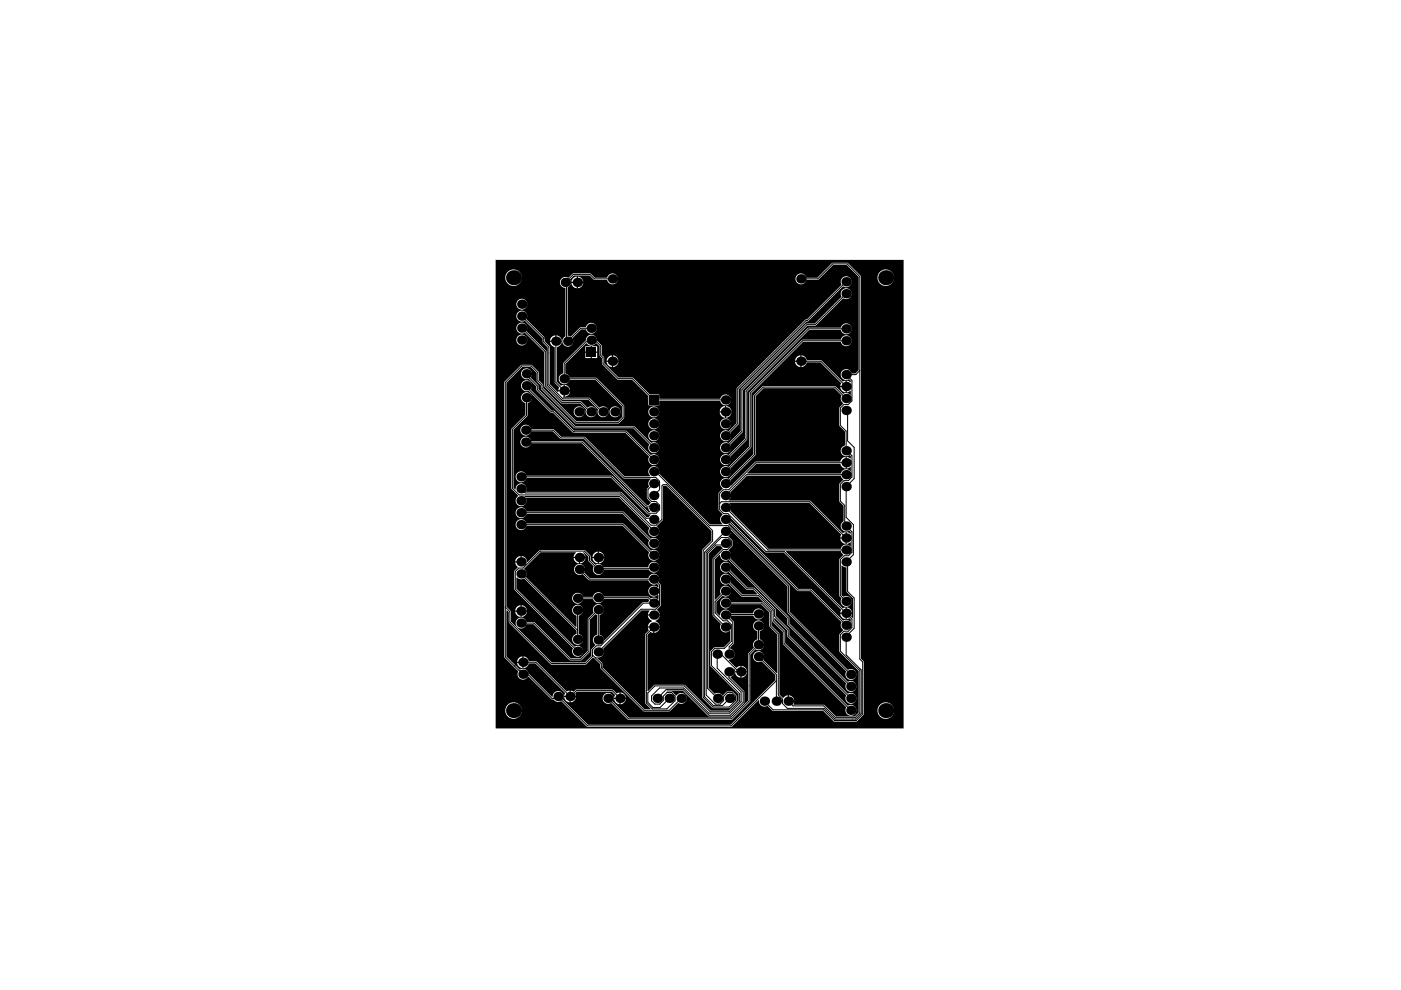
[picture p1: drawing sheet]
<svg xmlns="http://www.w3.org/2000/svg" width="297mm" height="210mm" viewBox="0 0 297 210" stroke-linecap="round" stroke-linejoin="round" font-family="sans-serif">
<g fill="#000">
<path d="M160.2 84l1.7-1.7h15l1.5 1.6a1.38 1.38 0 0 0 .4 1.7l-.9 .9v3.7l1.3 1.3v2.9a1.15 1.15 0 0 0-.8 1.7 1.15 1.15 0 0 0 1.7 .4l.3 .2v.5l-.9-.3v2.5l.9-.4v.8l-.1 .1a1.15 1.15 0 0 0-1.2-.4 1.15 1.15 0 0 0-.8 .9h-19.9v-.1l1.9-2h17.9v.3a1.25 1.25 0 0 0 1.1 .8l-.1-2.5a1.25 1.25 0 0 0-1 1h-18l-5.2 5.1-.1-.1 .1-.5-.2-.5 5.4-5.4z"/>
<path d="M155 110.1l.1-.1 7.2 7.1h3.9l12.2 12.2-.3 .6h1.2v-1.1l-.6 .2-12.1-12 .1-.2h11.6l.5 .9-.9 .9v7.7l.5 .6a1.16 1.16 0 0 0 .8 1.7 1.16 1.16 0 0 0 1.3-1.3 1.16 1.16 0 0 0-1.7-.8l-.4-.3v-6.3l1.1 .4v5.2l1.4 1.4v4.1h-.2l-.3-.3 .3-.5h-1.2v1.1l.6-.2 .3 .3v.4h-.1l-.7-.4-.8 .2-6.8-6.7h-2.7l-14.4-14.4zM179.5 128.8v1.1h1.2a1.25 1.25 0 0 0-1.2-1.1zM178.1 130.2a1.25 1.25 0 0 0 1.2 1.1v-1.1z"/>
<path d="M154.8 104.4l3.6-3.5h19.9l.5 .8-.9 1v3.5l1 1.1v3.2a1.15 1.15 0 0 0-.5 1.6 1.15 1.15 0 0 0 1.6 .4l.4 .4v.2l-.9-.3v2.5l.9-.3v.8h-.1a1.15 1.15 0 0 0-1.2-.3 1.15 1.15 0 0 0-.8 .9h-15.4l-8.1-8.2 .2-.8-.4-.8h17l6.8 6.8-.3 .5h1.2v-1.1l-.6 .2-6.9-6.8-17.3-.1 .5-.9zM178.1 114.2a1.25 1.25 0 0 0 1.2 1.1v-1.1z"/>
<path d="M107.4 129.4l.5 .4v2.3l8.9 8.8h7.3l1.6-1.5h.2l1.4 1.4v.9l9.2 9.1h5.5l1.8-1.8 .2 .1a1.17 1.17 0 0 0 1.5-.6 1.17 1.17 0 0 0-.5-1.5 1.17 1.17 0 0 0-1.6 .5l-.9-.9-1.2-.1 3.4-.1 5.5 5.5 4.8-.1 2.8-2.8v-2.3l-2.9-3 .7-.8 .1-1 .2 .2-.1 .2h1.2v-1.1l-.9 .4-1.6-1.6 .2-.2a1.15 1.15 0 0 0 1.1-1.1 1.15 1.15 0 0 0-1-1.1v-.4l.8-.8v-4.5l-.8-.9 .2-.5h4.7a1.16 1.16 0 0 0 1.9 .5 1.16 1.16 0 0 0-.2-1.9 1.16 1.16 0 0 0-1.7 1l-4.8-.1a1.16 1.16 0 0 0-1.3-.7 1.16 1.16 0 0 0-.9 1.2h-.1l-.7-.7v-2.2l1.3-1.3a1.16 1.16 0 0 0 1.8-.7 1.16 1.16 0 0 0-1.4-1.4 1.16 1.16 0 0 0-.7 1.8l-1.2 1.2-.1-.1v-8.5l1-1 .1 .3a1.15 1.15 0 0 0 1.8 .8l12.4 12.4 .1 1.3 12.4 12.5-.1 .2a1.16 1.16 0 0 0 1 1.6 1.16 1.16 0 0 0 1.2-1.4 1.16 1.16 0 0 0-1.7-.7l-12.5-12.4v-1.4l-12.5-12.4 .2-.8-.5-1 .8-.8v-1.1l-.9-1 .5-.6 .1-.5 .1-.1 11.9 11.9v5.6l12.4 12.4a1.16 1.16 0 0 0 .8 1.7 1.16 1.16 0 0 0 1.3-1.3 1.16 1.16 0 0 0-1.7-.8l-12.4-12.3v-5.6l-12.9-13 .2-.2 14.3 14.4h2.8l6.6 6.6-.1 .2a1.72 1.72 0 0 0 .5 1.6l-.9 .9 .1 3.6 4.1 4.1v8.8l-.9 .8h-3.9l-2.5-2.5h-6.5l.1-.6h-1.3l-.1-.1v-1.3l-1 .6-.8-.8v-12.8l-1.6-1.8-.1-3-1.9-1.9-6.6-.1a1.16 1.16 0 0 0-1.8-.7 1.16 1.16 0 0 0 0 1.9 1.16 1.16 0 0 0 1.8-.7h6.4l1.7 1.7v3l1.7 1.7v8.2h-.1l-2.9-2.8 .1-.2a1.16 1.16 0 0 0-1-1.6 1.16 1.16 0 0 0-1.2 1.4 1.16 1.16 0 0 0 1.8 .7l2.9 2.9v1.1l-9.5 9.5h-30.2l-5.4-5.4 .1-.2a1.16 1.16 0 0 0-.9-1.6 1.16 1.16 0 0 0-1.3 1.2l-.1 .1-5.1-5a1.21 1.21 0 0 0-1.8-.8l-2.8-2.8zM152.9 119.6a1.16 1.16 0 0 0 .1 1.5 1.16 1.16 0 0 0 1.5 .1l3.7 3.8 1.5 .1 .9 .8-.1 .2h-3.1l-2.6-2.7a1.16 1.16 0 0 0-.7-1.7 1.16 1.16 0 0 0-1.4 1.3 1.16 1.16 0 0 0 1.8 .8l2.7 2.7h3.5l3 3v2.2l2.3 2.3 .1 2.6 13.3 13.4a1.16 1.16 0 0 0 .8 1.7 1.16 1.16 0 0 0 1.3-1.3 1.16 1.16 0 0 0-1.7-.8l-13.3-13.2-.1-2.6-2.2-2.3v-.4l.1-.1 2.6 2.6 .1 1.4 12.4 12.4a1.16 1.16 0 0 0 .8 1.8 1.16 1.16 0 0 0 1.3-1.4 1.16 1.16 0 0 0-1.7-.7l-12.5-12.4v-1.3l-2.8-2.8-.1-1.5-4.4-4.4-1.5-.1-3.7-3.7a1.16 1.16 0 0 0-.3-1.6 1.16 1.16 0 0 0-1.6 .3zM128 147.4a1.16 1.16 0 0 0 .1 1.5 1.16 1.16 0 0 0 1.5 .1l3.7 3.6h21.9l3.8-3.8 .1-10 1.1-1.1a1.15 1.15 0 0 0 1.7-.6 1.15 1.15 0 0 0-.8-1.5v-1.8a1.16 1.16 0 0 0 .7-1.7 1.16 1.16 0 0 0-1.9 0 1.16 1.16 0 0 0 .7 1.7v1.8a1.14 1.14 0 0 0-.7 1.7l-1.3 1.4v9.9l-3.6 3.6h-21.6l-3.5-3.5a1.16 1.16 0 0 0-.3-1.6 1.16 1.16 0 0 0-1.6 .3zM109.9 139.6l-.3 .7h1.2v-1.1zM109.6 140.5v.1a1.25 1.25 0 0 0 1.2 1.1v-1.2zM157.2 141.2v1.1h1.1a1.25 1.25 0 0 0-1.1-1.1zM157.2 142.6l.1 1.1a1.25 1.25 0 0 0 1-1.1zM155.8 142.6a1.25 1.25 0 0 0 1.2 1.1v-1.1zM121 146.4v1.1h1.1l-.2-.5 .4-.3h7.4l.7 .7-.2 .5h1.1v-1.1l-.6 .2-.9-.8h-7.6l-.6 .5zM111 139.2v2.5a1.25 1.25 0 0 0 1.1-1.1h1.4l6.3 6.4-.2 .5h1.1v-1.1l-.5 .2-6.4-6.3-1.7-.1-.1-.3a1.25 1.25 0 0 0-1-.7zM131.6 146.8v1.1h1.1a1.25 1.25 0 0 0-1.1-1.1zM167.3 147.4v1.1h1.1a1.25 1.25 0 0 0-1.1-1.1zM121 147.8v1.1a1.25 1.25 0 0 0 1.1-1.1zM119.6 147.8a1.25 1.25 0 0 0 1.1 1.1v-1.1zM131.6 148.2v1.1a1.25 1.25 0 0 0 1.1-1.1zM130.2 148.2a1.25 1.25 0 0 0 1.1 1.1v-1.1z"/>
<path d="M105.1 55.1h86.5v99.3h-86.5zM122.5 58.6v1.1h1.2a1.25 1.25 0 0 0-1.2-1.1zM121.4 59.1l-.2 .6h1.1v-1.1zM118.9 59.2a1.15 1.15 0 0 0-.1 1.2 1.15 1.15 0 0 0 1.1 .6v10.3a1.18 1.18 0 0 0-.6 1.6 1.18 1.18 0 0 0 1.7 .5 1.18 1.18 0 0 0 .3-1.7l1.9-1.9h1a1.16 1.16 0 0 0 1.8 .8 1.16 1.16 0 0 0 0-2 1.16 1.16 0 0 0-1.8 .8h-1.2l-2 2-.7-.2v-10.3l.6-.6 .1-.6-.2-.5 .9-.8h3.3l.9 .9 2.8 .1a1.16 1.16 0 0 0 1.8 .7 1.16 1.16 0 0 0 0-1.9 1.16 1.16 0 0 0-1.8 .7h-2.6l-1-1h-3.5l-1.1 1-.8-.2zM186 58.9a1.76 1.76 0 0 0 3.5 0 1.76 1.76 0 0 0-3.5 0zM107.1 58.9a1.76 1.76 0 0 0 3.5 0 1.76 1.76 0 0 0-3.5 0zM178.5 59l-.3 .6 .2 .8-7.3 7.3-.4 .1-14.5 14.5v7.4l-1.7 1.7a1.16 1.16 0 0 0-1.8 .8 1.16 1.16 0 0 0 1.4 1.3 1.16 1.16 0 0 0 .7-1.7l1.8-2v-7.3l14.4-14.3 .4-.1 7.4-7.4a1.16 1.16 0 0 0 1.6-.3 1.16 1.16 0 0 0-.3-1.6 1.16 1.16 0 0 0-1.6 .2zM122.5 60l.1 1.1a1.25 1.25 0 0 0 1.1-1.1zM121.2 60a1.25 1.25 0 0 0 1.1 1.1v-1.1zM157.1 82.4v9l-2.6 2.6a1.16 1.16 0 0 0-1.8 .7 1.16 1.16 0 0 0 1.4 1.4 1.16 1.16 0 0 0 .7-1.8l2.7-2.7v-8.9l13.7-13.6 1.8-.1 5.8-5.8a1.16 1.16 0 0 0 1.7-.7 1.16 1.16 0 0 0-1.3-1.4 1.16 1.16 0 0 0-.8 1.8l-5.7 5.7-1.8 .1zM109.5 64.5a1.16 1.16 0 0 0 2.3 0 1.16 1.16 0 0 0-2.3 0zM158 82.8v10.2l-3.5 3.5a1.16 1.16 0 0 0-1.8 .7 1.16 1.16 0 0 0 1.4 1.4 1.16 1.16 0 0 0 .7-1.8l3.6-3.6v-10.1l13.1-13.2h6.8a1.16 1.16 0 0 0 1.7 .8 1.16 1.16 0 0 0 0-1.9 1.16 1.16 0 0 0-1.7 .7h-6.9zM118 71.1v1.1h1.1a1.25 1.25 0 0 0-1.1-1.1zM116.8 71.6l-.2 .6h1.1v-1.1zM109.5 72.1a1.16 1.16 0 0 0 2.3 0 1.16 1.16 0 0 0-2.3 0zM158.9 83.2l-.1 11.5-4.3 4.3a1.16 1.16 0 0 0-1.8 .8 1.16 1.16 0 0 0 1.4 1.3 1.16 1.16 0 0 0 .7-1.7l4.5-4.5v-11.5l11-10.9h8a1.16 1.16 0 0 0 1.7 .7 1.16 1.16 0 0 0 0-1.9 1.16 1.16 0 0 0-1.7 .7h-8.2zM125.5 73.4v1.1h1.1v-1.1zM124.1 73.4v1.1h1.1v-1.1zM125.5 74.8v1.1h1.1v-1.1zM124.1 74.8v1.1h1.1v-1.1zM168.8 75.8l-.2 .7h1.1v-1.2zM130 75.3v1.2l1.1-.1a1.25 1.25 0 0 0-1.1-1.1zM128.9 75.8l-.3 .7h1.1v-1.2zM168.6 76.7v.1a1.25 1.25 0 0 0 1.1 1v-1.1zM130 76.7v1.1a1.25 1.25 0 0 0 1.1-1.1zM128.6 76.7v.1a1.25 1.25 0 0 0 1.1 1v-1.1zM169.9 75.3l.1 2.5a1.25 1.25 0 0 0 1-1h2.9l4.5 4.4-.3 .6h1.2v-1.1l-.6 .2-4.5-4.5h-3.2v-.3a1.25 1.25 0 0 0-1.1-.8zM119.7 81.6v1.1h1.2a1.25 1.25 0 0 0-1.2-1.1zM116.6 72.5a1.25 1.25 0 0 0 1 1.1v7.6l1 .9-.2 .6h1.1v-1.1l-.6 .2-.8-.8v-7.4l.2-.1a1.25 1.25 0 0 0 .8-1zM178.1 82.1a1.25 1.25 0 0 0 1.2 1.1v-1.1zM119.7 83l.1 1.1a1.25 1.25 0 0 0 1.1-1.1zM109.7 66.3a1.16 1.16 0 0 0 .1 1.5 1.16 1.16 0 0 0 1.5 .2l3.8 3.8v.8l1 1.1 .1 8 3.1 3.1h5.5l2 2a1.16 1.16 0 0 0 1 1.7 1.16 1.16 0 0 0 1.2-1.6 1.16 1.16 0 0 0-1.9-.5l-2.1-2-5.5-.1-.2-.1 .2-.1v-1.1h-1.1l-.1 .1-1.7-1.6v-8l-1.1-1.1-.1-.9-3.8-3.8a1.16 1.16 0 0 0-.3-1.6 1.16 1.16 0 0 0-1.6 .2zM107 80.9l-.1 58.4 3 3.1a1.15 1.15 0 0 0 .4 1.6 1.15 1.15 0 0 0 1.6-.5l.2-.1 4.8 4.9h.5l.8 .5 .8-.2 5.6 5.5h30.4l5.8-5.7 .1 .1a1.15 1.15 0 0 0 .5 1.1 1.15 1.15 0 0 0 1.3 0l1.2 1.1h10.6l2.4 2.3h4.7l1.5-1.6v-11.1l-.6-.7v-81l-2.8-2.9h-3.1l-3.3 3.2h-2.4v-.2a1.16 1.16 0 0 0-1.8-.5 1.16 1.16 0 0 0 .1 1.9 1.16 1.16 0 0 0 1.7-.7l2.6-.1 3.1-3.1h2.9l2.6 2.5v19.8l-.7 .7h-.9v-.2a1.16 1.16 0 0 0-1.6-.6 1.16 1.16 0 0 0-.5 1.6 1.16 1.16 0 0 0 1.6 .4l.4 .3v.3l-.9-.3v2.5l.9-.3v.8h-.1l-.7-.4-.8 .2-1.8-1.7-15.3 .1-2 2v12.4l-5.2 5.3-.2-.1a1.17 1.17 0 0 0-1.5 .5 1.17 1.17 0 0 0 .4 1.5l-.9 1.1v3.5l.9 .9-.1 .2a1.15 1.15 0 0 0 .1 1.9l-.1 .1h-2.6l-10.8-10.8 .1-.3a1.16 1.16 0 0 0-1.6-1.2 1.16 1.16 0 0 0-.3 2l-.1 .1h-5.4l-8.4-8.4h-5l-1.6-1.6h-4.8a1.16 1.16 0 0 0-1.8-.8 1.16 1.16 0 0 0 0 2 1.16 1.16 0 0 0 1.8-.8h4.6l1.7 1.7h4.9l8.4 8.3 5.7 .1-.4 .9 .1 .8-.4 .6v1.8l.8 1-.4 .5h-.5l-13.6-13.6h-10.9a1.16 1.16 0 0 0-1.8-.7 1.16 1.16 0 0 0 0 1.9 1.16 1.16 0 0 0 1.8-.7h10.8l13.5 13.5h.6v.5l.4 .5-.4 .1-7.7-7.7h-18.2v-.2a1.16 1.16 0 0 0-1.9-.5 1.16 1.16 0 0 0 .2 1.9 1.16 1.16 0 0 0 1.7-.8h18l7.6 7.7 .7 .1 .1 .1-.4 .5h-.5l-5.5-5.4h-20v-.2a1.16 1.16 0 0 0-.9-1.6 1.16 1.16 0 0 0-1.4 1.2l-.1 .1-.3-.4v-12.3l2.9-3 .1-2.7h.2a1.16 1.16 0 0 0 .4-1.8 1.16 1.16 0 0 0-1.9 .1 1.16 1.16 0 0 0 .8 1.7v2.6l-3 3.1v12.4l1.4 1.6v.1a1.16 1.16 0 0 0-.3 1.6 1.16 1.16 0 0 0 1.6 .4 1.16 1.16 0 0 0 .4-1.6l.1-.1h19.7l6.4 6.5a1.17 1.17 0 0 0 .3 1.6 1.17 1.17 0 0 0 1.6-.3 1.17 1.17 0 0 0-.4-1.6l1.4-1.5v-7.1l.6-.1 9.6 9.6v2l-1.9 2.1v31.1l2.3 2.3h3.5l1.4-1.4v-1.2l-.8-.9h-1.2l-.8 .8a1.39 1.39 0 0 0-1.8-.3l-1.2-1.3v-28.4l1.6-1.6h.9l.4 .4-2.1 2.3v11.9l1.8 1.9-.1 .2a1.16 1.16 0 0 0 .4 1.4 1.16 1.16 0 0 0 1.5-.2h.1v2.2l-1.3 1.3h-2l-.9 1v3l6 6v1.4l-2.1 2.1h-3.8l-5.5-5.5h-6.4l-1.4 1.3h-.1v-11.9l.6-.6 .6 .2v-1.1h-1.1l.2 .5-.8 .9v14.5l1.1 1.3v.1h-1.3l-8.9-8.9v-.9l-1.1-1.1 .1-.1a1.15 1.15 0 0 0 1.1-.6 1.15 1.15 0 0 0 0-1.2l8.2-8.2h1.7l-.3 .9h2.5l-.6-1.1 .8-.8v-4.4l-.5-.6 .1-.2a1.16 1.16 0 0 0-.7-1.5 1.16 1.16 0 0 0-1.5 .9h-12.5l-1.2-1.2a1.16 1.16 0 0 0-.7-1.8 1.16 1.16 0 0 0-1.4 1.4 1.16 1.16 0 0 0 1.8 .7l1.4 1.3h12.6a1.14 1.14 0 0 0 1.7 .8l.4 .3v.4l-.3-.1a1.16 1.16 0 0 0-1.6 .2 1.16 1.16 0 0 0 .2 1.6 1.16 1.16 0 0 0 1.6-.1h.1v1h-.1l-.7-.4-.8 .2-.5-.4h-9.5l-.1-.2a1.16 1.16 0 0 0-1.2-.7 1.16 1.16 0 0 0-1 1h-2.1l-.1-.2a1.16 1.16 0 0 0-1.8-.4 1.16 1.16 0 0 0 .2 1.9 1.16 1.16 0 0 0 1.7-.9h2.1l.1 .2a1.16 1.16 0 0 0 1.2 .7 1.16 1.16 0 0 0 1-.9h9.4l.2 .2-.1 .4-1.2 .1-8.2 8.1-.3-.8-.7-.4v-4.2a1.16 1.16 0 0 0 .9-1.5 1.16 1.16 0 0 0-1.6-.7 1.16 1.16 0 0 0-.5 1.7l-1.3 1.3v6.8l-1.5 1.6h-2.1l-7.6-7.7h-1.8a1.16 1.16 0 0 0-1.8-.8 1.16 1.16 0 0 0 0 2 1.16 1.16 0 0 0 1.8-.8h1.5l7.8 7.7h2.4l1.8-1.8v-6.9l1.1-1.1 .4 .2v4.2h-.2a1.15 1.15 0 0 0-.2 2.1l-.8 1v1.4l-1.4 1.4h-7l-8.7-8.7v-2.2l-.9-1v-47.4l3.3-3.4h1.8l1.3 1.3v1.7l.9 .9 .1 .8 7.2 7.3h9.2l1.1-1.2v-2.6l-5.8-5.9h-5.8l-.4-.7-.4-.2v-2l4.4-4.4a1.36 1.36 0 0 0 2 0h.2l.6 .6v1.9l.5 .6 .1 1.3 3.3 3.3h3l3.5 3.5v1.9h2.3v-.9h12.9l.1 .2a1.16 1.16 0 0 0 1.8 .5 1.16 1.16 0 0 0-.2-1.9 1.16 1.16 0 0 0-1.7 .8h-12.9v-1h-2l-3.5-3.5-3.1-.1-3.1-3v-1.3l-.5-.5v-1.9l-1.1-1.1a1.18 1.18 0 0 0-1.2-1.2 1.18 1.18 0 0 0-1.1 1.2l-4.7 4.7-.1 2.3h-.2a1.16 1.16 0 0 0-.3 2 1.16 1.16 0 0 0 1.8-.7h5.5l5.7 5.7v2.3l-.9 .8h-8.8l-7-7-.1-.8-.8-.9-.1-1.7-1.5-1.5h-2.2zM154 86.1v1.1h1.1a1.25 1.25 0 0 0-1.1-1.1zM152.8 86.6l-.2 .6h1.1v-1.1zM129.2 87.3a1.2 1.2 0 0 0 2.4 0 1.2 1.2 0 0 0-2.4 0zM109.7 68.9a1.16 1.16 0 0 0 .1 1.5 1.16 1.16 0 0 0 1.5 .1l4.1 4.1 .1 7.4 3.5 3.5h4l1.3 1.3a1.16 1.16 0 0 0 1 1.7 1.16 1.16 0 0 0 1.1-1.6 1.16 1.16 0 0 0-1.8-.5l-1.4-1.3h-4l-3.3-3.4-.1-7.2-4.2-4.3a1.16 1.16 0 0 0-.3-1.6 1.16 1.16 0 0 0-1.6 .3zM121.6 87.3a1.16 1.16 0 0 0 2.3 0 1.16 1.16 0 0 0-2.3 0zM137.5 87.3a1.16 1.16 0 0 0 2.3 0 1.16 1.16 0 0 0-2.3 0zM154 87.5v1.1a1.25 1.25 0 0 0 1.1-1.1zM152.6 87.5a1.25 1.25 0 0 0 1.1 1.1v-1.1zM152.7 89.9a1.16 1.16 0 0 0 2.3 0 1.16 1.16 0 0 0-2.3 0zM137.5 89.9a1.16 1.16 0 0 0 2.3 0 1.16 1.16 0 0 0-2.3 0zM137.5 92.4a1.16 1.16 0 0 0 2.3 0 1.16 1.16 0 0 0-2.3 0zM110.7 78.5a1.16 1.16 0 0 0 0 1.5 1.16 1.16 0 0 0 1.4 .3l1.6 1.6v.9l8.1 8h12.5l3.4 3.4a1.16 1.16 0 0 0 .6 1.9 1.16 1.16 0 0 0 1.4-1.3 1.16 1.16 0 0 0-1.6-.9l-3.7-3.6h-12.4l-7.9-7.8v-.9l-1.6-1.6a1.16 1.16 0 0 0-.1-1.6 1.16 1.16 0 0 0-1.7 .1zM110.7 81.1a1.16 1.16 0 0 0 0 1.4 1.16 1.16 0 0 0 1.4 .4l4.6 4.6h.6l4.2 4.3h11.1l5 5a1.16 1.16 0 0 0 .8 1.8 1.16 1.16 0 0 0 1.3-1.4 1.16 1.16 0 0 0-1.7-.7l-5.2-5.2h-11.1l-4.2-4.2h-.5l-4.5-4.5a1.16 1.16 0 0 0-.1-1.7 1.16 1.16 0 0 0-1.7 .2zM109.6 108a1.16 1.16 0 0 0 .4 1.8 1.16 1.16 0 0 0 1.6-.9h20.4l5.6 5.7a1.16 1.16 0 0 0 .8 1.7 1.16 1.16 0 0 0 1.3-1.3 1.16 1.16 0 0 0-1.7-.8l-5.8-5.7h-20.6a1.15 1.15 0 0 0-.9-.9 1.15 1.15 0 0 0-1.1 .4zM127 116.9v1.2l1.1-.1a1.25 1.25 0 0 0-1.1-1.1zM125.9 117.4l-.3 .7h1.1v-1.2zM109.6 110.5a1.16 1.16 0 0 0 .4 1.8 1.16 1.16 0 0 0 1.6-.8h20.4l5.6 5.6a1.16 1.16 0 0 0 .8 1.8 1.16 1.16 0 0 0 1.3-1.4 1.16 1.16 0 0 0-1.7-.7l-5.8-5.8h-20.6a1.15 1.15 0 0 0-.9-.9 1.15 1.15 0 0 0-1.1 .4zM109.5 118.4l-.3 .6h1.2v-1.1zM127 118.3v1.1a1.25 1.25 0 0 0 1.1-1.1zM125.6 118.3v.1a1.25 1.25 0 0 0 1.1 1v-1.1zM123 118.3v1.1a1.25 1.25 0 0 0 1.1-1.1zM121.6 118.3v.1a1.25 1.25 0 0 0 1.1 1v-1.1zM109.2 119.3l.6 1-.8 .9 .1 3.9 12.4 12.4a1.16 1.16 0 0 0 .7 1.7 1.16 1.16 0 0 0 1.4-1.3 1.16 1.16 0 0 0-1.8-.8l-12.3-12.3v-2.3l.8 .3 .8-.2 11.1 11.1v.7a1.16 1.16 0 0 0-.7 1.8 1.16 1.16 0 0 0 1.9 0 1.16 1.16 0 0 0-.7-1.8v-3.9a1.16 1.16 0 0 0 .7-1.8 1.16 1.16 0 0 0-1.9 0 1.16 1.16 0 0 0 .7 1.8v2.4l-.1 .1-10.7-10.7a1.41 1.41 0 0 0-.3-1.7l3.5-3.5h7.5l-.5 1h2.5l-.5-.9 .2-.1 1 .9v1l1.1 1.1a1.15 1.15 0 0 0 .6 1.7 1.15 1.15 0 0 0 1.5-1.1h9.6a1.16 1.16 0 0 0 1.8 .4 1.16 1.16 0 0 0-.3-1.9 1.16 1.16 0 0 0-1.6 1.1h-9.6l-.6-.6-.6-.1-.5 .2-1-1-.1-1-1.2-1.2h-9.4l-2.6 2.6-.2-.2a1.25 1.25 0 0 0-1.1-1.1v1.2l-.1 .2zM110.6 128.3v1.1h1.1a1.25 1.25 0 0 0-1.1-1.1zM109.5 128.8l-.3 .6h1.2v-1.1zM110.6 129.7v1.1a1.25 1.25 0 0 0 1.1-1.1zM109.2 129.7a1.25 1.25 0 0 0 1.2 1.1v-1.1zM137.4 130.5v.1a1.23 1.23 0 0 0 .9 1l-.2 .2a1.25 1.25 0 0 0-.7 1h2.5a1.23 1.23 0 0 0-.9-1.1l.1-.1a1.25 1.25 0 0 0 .8-1.1zM138.7 133.1l.1 1.1a1.25 1.25 0 0 0 1.1-1.1zM186 150.7a1.76 1.76 0 0 0 3.5 0 1.76 1.76 0 0 0-3.5 0zM107.1 150.7a1.76 1.76 0 0 0 3.5 0 1.76 1.76 0 0 0-3.5 0z"/>
<circle cx="108.9" cy="58.9" r="1.59"/>
<circle cx="119.9" cy="59.9" r="1"/>
<circle cx="122.4" cy="59.9" r="1"/>
<circle cx="129.9" cy="59.1" r="1"/>
<circle cx="169.8" cy="59.1" r="1"/>
<circle cx="179.4" cy="59.7" r="1"/>
<circle cx="187.8" cy="58.9" r="1.59"/>
<circle cx="110.6" cy="72.1" r="1"/>
<circle cx="110.6" cy="64.5" r="1"/>
<circle cx="110.6" cy="67" r="1"/>
<circle cx="110.6" cy="69.6" r="1"/>
<circle cx="111.6" cy="79.3" r="1"/>
<circle cx="117.8" cy="72.3" r="1"/>
<circle cx="120.4" cy="72.3" r="1"/>
<circle cx="125.4" cy="72.1" r="1"/>
<circle cx="125.4" cy="69.6" r="1"/>
<circle cx="129.9" cy="76.6" r="1"/>
<circle cx="169.8" cy="76.6" r="1"/>
<circle cx="179.4" cy="69.7" r="1"/>
<circle cx="179.4" cy="79.4" r="1"/>
<circle cx="179.4" cy="72.2" r="1"/>
<circle cx="179.4" cy="62.3" r="1"/>
<circle cx="111.5" cy="93.7" r="1"/>
<circle cx="111.5" cy="91.2" r="1"/>
<circle cx="111.6" cy="84.3" r="1"/>
<circle cx="111.6" cy="81.8" r="1"/>
<circle cx="119.6" cy="82.8" r="1"/>
<circle cx="119.6" cy="80.3" r="1"/>
<circle cx="122.8" cy="87.3" r="1"/>
<circle cx="125.3" cy="87.3" r="1"/>
<circle cx="127.9" cy="87.3" r="1"/>
<circle cx="130.4" cy="87.3" r="1"/>
<circle cx="138.6" cy="89.9" r="1"/>
<circle cx="138.6" cy="97.5" r="1"/>
<circle cx="138.6" cy="87.3" r="1"/>
<circle cx="138.6" cy="94.9" r="1"/>
<circle cx="138.6" cy="100" r="1"/>
<circle cx="138.6" cy="92.4" r="1"/>
<circle cx="153.8" cy="97.5" r="1"/>
<circle cx="153.8" cy="87.3" r="1"/>
<circle cx="153.8" cy="94.9" r="1"/>
<circle cx="153.8" cy="92.4" r="1"/>
<circle cx="153.8" cy="84.8" r="1"/>
<circle cx="153.8" cy="100" r="1"/>
<circle cx="153.8" cy="89.9" r="1"/>
<circle cx="179.4" cy="98.1" r="1"/>
<circle cx="179.4" cy="95.6" r="1"/>
<circle cx="179.4" cy="82" r="1"/>
<circle cx="179.4" cy="87" r="1"/>
<circle cx="179.4" cy="84.5" r="1"/>
<circle cx="110.5" cy="108.7" r="1"/>
<circle cx="110.5" cy="119.1" r="1"/>
<circle cx="110.5" cy="111.2" r="1"/>
<circle cx="110.5" cy="101.1" r="1"/>
<circle cx="110.5" cy="106.2" r="1"/>
<circle cx="110.5" cy="103.6" r="1"/>
<circle cx="122.9" cy="118.2" r="1"/>
<circle cx="126.9" cy="118.2" r="1"/>
<circle cx="138.6" cy="110.1" r="1"/>
<circle cx="138.6" cy="117.7" r="1"/>
<circle cx="138.6" cy="105.1" r="1"/>
<circle cx="138.6" cy="102.5" r="1"/>
<circle cx="138.6" cy="115.2" r="1"/>
<circle cx="138.6" cy="112.7" r="1"/>
<circle cx="138.6" cy="107.6" r="1"/>
<circle cx="153.8" cy="102.5" r="1"/>
<circle cx="153.8" cy="110.1" r="1"/>
<circle cx="153.8" cy="117.7" r="1"/>
<circle cx="153.8" cy="115.2" r="1"/>
<circle cx="153.8" cy="112.7" r="1"/>
<circle cx="153.8" cy="107.6" r="1"/>
<circle cx="153.8" cy="105.1" r="1"/>
<circle cx="179.4" cy="119.1" r="1"/>
<circle cx="179.4" cy="111.5" r="1"/>
<circle cx="179.4" cy="100.6" r="1"/>
<circle cx="179.4" cy="116.6" r="1"/>
<circle cx="179.4" cy="114.1" r="1"/>
<circle cx="179.4" cy="103.2" r="1"/>
<circle cx="110.5" cy="132.1" r="1"/>
<circle cx="110.5" cy="121.7" r="1"/>
<circle cx="110.5" cy="129.6" r="1"/>
<circle cx="122.5" cy="135.6" r="1"/>
<circle cx="122.5" cy="126.8" r="1"/>
<circle cx="122.5" cy="138.1" r="1"/>
<circle cx="122.5" cy="129.4" r="1"/>
<circle cx="122.9" cy="120.7" r="1"/>
<circle cx="126.9" cy="135.7" r="1"/>
<circle cx="126.9" cy="129.3" r="1"/>
<circle cx="126.9" cy="126.7" r="1"/>
<circle cx="126.9" cy="138.2" r="1"/>
<circle cx="126.9" cy="120.7" r="1"/>
<circle cx="138.6" cy="130.4" r="1"/>
<circle cx="138.6" cy="132.9" r="1"/>
<circle cx="138.6" cy="122.8" r="1"/>
<circle cx="138.6" cy="127.9" r="1"/>
<circle cx="138.6" cy="120.3" r="1"/>
<circle cx="138.6" cy="125.3" r="1"/>
<circle cx="152.1" cy="138.7" r="1"/>
<circle cx="153.8" cy="130.4" r="1"/>
<circle cx="153.8" cy="132.9" r="1"/>
<circle cx="153.8" cy="125.3" r="1"/>
<circle cx="153.8" cy="127.9" r="1"/>
<circle cx="153.8" cy="122.8" r="1"/>
<circle cx="153.8" cy="120.3" r="1"/>
<circle cx="154.6" cy="138.7" r="1"/>
<circle cx="160.8" cy="139.2" r="1"/>
<circle cx="160.8" cy="130.2" r="1"/>
<circle cx="160.8" cy="136.7" r="1"/>
<circle cx="160.8" cy="132.7" r="1"/>
<circle cx="179.4" cy="127.5" r="1"/>
<circle cx="179.4" cy="130" r="1"/>
<circle cx="179.4" cy="135.1" r="1"/>
<circle cx="179.4" cy="132.6" r="1"/>
<circle cx="108.9" cy="150.7" r="1.59"/>
<circle cx="110.9" cy="142.9" r="1"/>
<circle cx="110.9" cy="140.4" r="1"/>
<circle cx="118.3" cy="147.7" r="1"/>
<circle cx="120.9" cy="147.7" r="1"/>
<circle cx="128.9" cy="148.1" r="1"/>
<circle cx="131.5" cy="148.1" r="1"/>
<circle cx="139.4" cy="148.1" r="1"/>
<circle cx="141.9" cy="148.1" r="1"/>
<circle cx="144.4" cy="148.1" r="1"/>
<circle cx="152.2" cy="148.1" r="1"/>
<circle cx="154.6" cy="142.4" r="1"/>
<circle cx="154.7" cy="148.1" r="1"/>
<circle cx="157.1" cy="142.4" r="1"/>
<circle cx="162.1" cy="148.7" r="1"/>
<circle cx="164.6" cy="148.7" r="1"/>
<circle cx="167.1" cy="148.7" r="1"/>
<circle cx="180.4" cy="145.5" r="1"/>
<circle cx="180.4" cy="143" r="1"/>
<circle cx="180.4" cy="150.6" r="1"/>
<circle cx="180.4" cy="148.1" r="1"/>
<circle cx="187.8" cy="150.7" r="1.59"/>
</g>
<g fill="none" stroke="#000" stroke-width=".21">
<path d="M129.9 59.1h-3.9l-.9-.9h-3.5l-1.7 1.7 .2 .2v13l.3 .2M169.8 59.1h3.6l3.2-3.2h3l2.7 2.7v81.1l.6 .6v11.1l-1.4 1.4h-4.6l-2.3-2.3h-10.7l-1.8-1.8M179.4 59.7l-8.2 8.2h-.3l-14.5 14.5v7.4l-2.6 2.6M110.6 69.6l5 5v7.2l3.5 3.5h4l1.5 1.5M110.6 67l4.7 4.7M111.6 79.3v.2l2.3 2.3v.8l8 8h12.5l4.2 4.3M115.3 71.7h.1M115.3 71.7v.8l1.1 1.1v8l3 3h5.5l2.2 2.2M117.8 73.3v7.8l1.8 1.7M125.4 69.6h-2.3l-2.7 2.7M169.8 76.6h4.2l5.4 5.4M179.4 69.7h-8l-13.2 13.3v10.1l-4.4 4.4"/>
<path d="M179.4 72.2h-9.2l-11.1 11.1v11.5l-5.3 5.2M179.4 62.3l-6.6 6.5h-1.7l-13.8 13.8v8.9l-3.5 3.4M182.3 78.6l-.8 .8h-2.1l1.2 1.2v4.4l-.7 .8h-1l-.7 .7v3.7l1.2 1.2v4.2h.2l1 1v4.5l-.7 .8h-1l-.7 .8v3.5l.9 1v4l1.5 1.6v4.3l-.7 .7h-.9l-.8 .8v7.7l1.2 1.2M111.5 91.2h5.8l1.6 1.7h5l8.4 8.3h6.7l.8 .8v1.8l-1.2 1.3M111.5 93.7h12l13.5 13.6h1.3l.3 .3M111.6 81.8v.3l5.3 5.2h.5l4.2 4.3M111.6 84.3v3.8l-3 3v12.4l1.5 1.4h21.5l6.4 6.5h1.1l1.2-1.3v-7.1l.3-.2h.7l9.8 9.7v2.2l-2 2v31.1l2.1 2.1h3.4l1.3-1.3v-1l-.7-.8h-1l-.8 .8v.9l-.7 .8h-1l-2-1.9v-30.2l3.2-3.2h1.4l.8 .7v1l-.8 .8h-1l-2 2v11.9l2.5 2.5M121.6 91.6h.1M121.6 91.6h11.1l5.9 5.9M138.6 100h.4l11.4 11.4h3.9l12.9 12.9v5.5l13.2 13.2M153.8 84.8h-15.2l-4.5-4.5h-3l-3.2-3.2v-1.3l-.5-.5v-2l-.9-.8h-.8l-.3-.4-.4 .4h-.7l-4.7 4.6v3.2h6.7l5.8 5.8v2.5l-1 1h-9l-7.2-7.2v-.8l-.9-.9v-1.7l-1.4-1.4h-2l-3.5 3.5v58.2l3 2.9h.8M179.4 98.1h-19.1l-5.8 5.7h-1.2l-.7 .8v3.5l.8 .8h.9l8.1 8h3.9l14.3 14.4v1.8l-.7 .7h-1l-.7 .8v3.5l4.1 4.1v9l-1 1h-4.1l-2.5-2.5h-6.6l-1-1"/>
<path d="M179.4 87l.3 .3v6.2l1.4 1.4v6.6l-1.7 1.7v6.5l1.5 1.5v6.4l-1.5 1.5 .3 .3v6l1.4 1.4v6.4l-1.7 1.7v4l3.2 3.2v9.2l-1.2 1.2h-4.4l-2.2-2.3h-7.9l-1-1v-1l-.9-.9v-12.9l-1.7-1.7v-3l-1.8-1.8h-7.7M179.4 84.5l-2.4-2.4h-15.2l-1.8 1.8v12.5l-6.2 6.1M110.5 106.2l.9-.9h20l7.2 7.4M110.5 103.6l.9 .9h20.2l5.4 5.4h1.4l.2 .2M110.5 101.1h19.2l7.7 7.7h1.7l.7-.7v-1l-.7-.8h-1l-.7-.7v-1.8l1.2-1.3M110.5 111.2h21.6l6.5 6.5M110.5 108.7h21.6l6.5 6.5M138.6 117.7h.1M152.6 106.8l.4-.4h18.7l7.7 7.7M153.8 112.7l-4.4 4.4v30.6l1.9 1.9h1.9l1.5-1.5M153.8 112.7h.1M153.8 115.2l-.3 .3h-1.7l-1.8 1.8v28.6l2.2 2.2"/>
<path d="M153.8 117.7l13.3 13.3v1.3l13.3 13.2M153.8 110.1h.4l15 15h2.7l7.5 7.5M153.8 107.6l9.1 9h16.5M153.8 102.5h.1M179.4 100.6h-21.1l-4.5 4.5M110.2 129.6h.3M110.5 132.1h2.7l7.7 7.7h2.3l1.7-1.7v-6.9l2-1.9v6.4M110.5 129.6h.1M110.5 121.7l12 11.9M122.5 126.8l15-.1 1.1 1.2h-2.2l-9 9h-1l-.8 .8v1.5l-1.5 1.5h-7.2l-8.8-8.8v-2.2l-1-1M122.5 129.4v6.2M122.9 120.7l2 2.1h13.7l1.2 1.2v4.4l-.8 .8h-3.1l-9 9"/>
<path d="M125.6 138.9l1.9 1.8v.9M126.2 139.5h.1M138.6 132.9l-1.6 1.6v14.5l1.3 1.3h3.1l1.7-1.7v-1l-.7-.8h-1l-.8 .8v.9l-.7 .8h-1l-.8-.7v-1l1.7-1.7h5.2l5.3 5.3h4.4l2.4-2.4v-2.1l-5-5v-3l.3 .3h.8l3.4 3.4h.5M138.6 120.3l-.2 .2h-11.3l-.2 .2-1.9-1.8v-1l-1.1-1.1h-9.4l-3.6 3.6h-.9l-.7 .8v3.7l13.2 13.2M153.8 120.3l4.6 4.5h1.4l4.4 4.5v1.3l2.9 2.9v1.3l13.3 13.3M153.8 122.8l3.5 3.5h3.5l3.1 3.1v2.2l2.3 2.3v2.5l14.2 14.2M153.8 125.3l-2.2 2.2v2.4l1.7 1.7h1l.8 .8v3.6l-1.5 1.5h-2l-.8 .7v2.9l6 6v1.6l-2.2 2.2h-4l-5.5-5.5h-6.3l-1.5 1.5v2l1.1 1.1h1.6l1.9-1.9M154.6 138.7h.1M160.8 130.2l-.1 .1h-6.7l-.2 .1 1.6 1.5v4.5l-.8 .7v2.3M160.8 132.7v4l-2 2v10l-3.7 3.7h-21.8l-4.4-4.3M160.8 139.2l3.8 3.8v5.7M109 141.2h.1"/>
<path d="M110.9 140.4h2.7l7.3 7.3 1.3-1.3h7.6l1.7 1.7M110.9 142.9l.1 .2h1l5 5 1.7-.1 5.9 5.9h30.4l9.6-9.6M127.5 141.6h.1M127.5 141.6l9 9h5.4l2.5-2.5M154.6 142.4v1.3l3 3v2.2l-2.8 2.8h-4.5l-5.5-5.5h-3.5l-1.9 1.9M157.1 142.4h.1"/>
</g>
<g fill="#000">
<path d="M124.4 73.7h2v2h-2z" fill-rule="evenodd"/>
<path d="M137.6 83.8h2v2h-2z" fill-rule="evenodd"/>
</g>
</svg>
